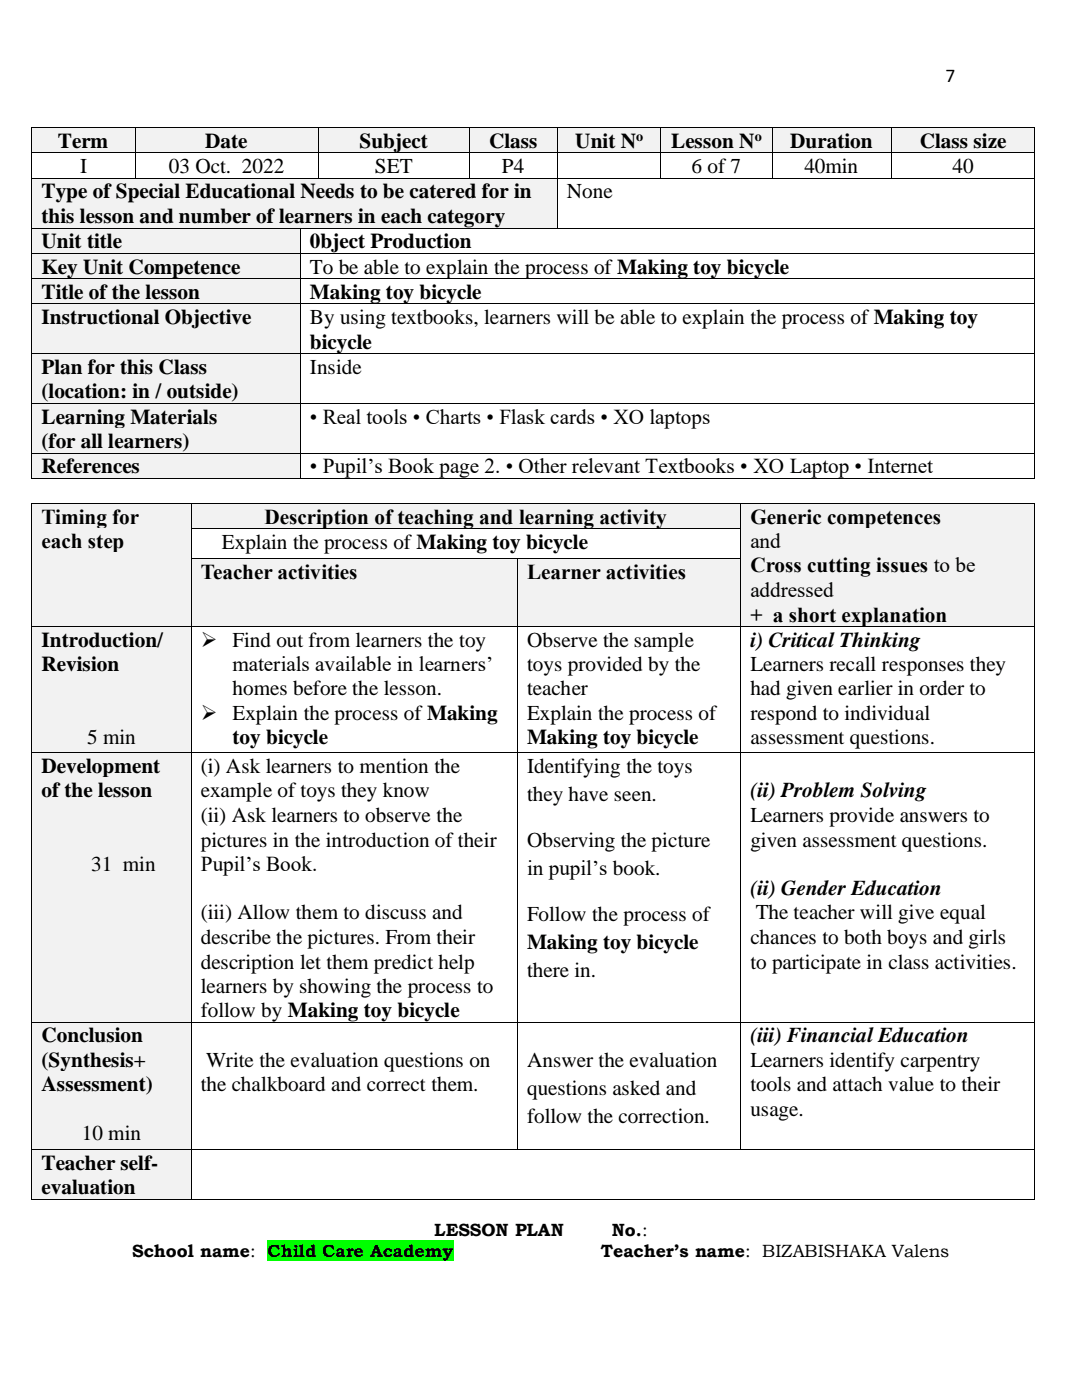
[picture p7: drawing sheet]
<svg xmlns="http://www.w3.org/2000/svg" width="216mm" height="279mm" viewBox="0 0 216 279" stroke-linecap="round" stroke-linejoin="round" font-family="sans-serif">
<defs><g id="words">
<g font-size="4.2">
<text x="11.6" y="29.6">Term</text>
<text x="40.9" y="29.6">Date</text>
<text x="71.7" y="29.6">Subject</text>
<text x="97.6" y="29.6">Class</text>
<text x="114.8" y="29.6">Unit N</text>
<text x="133.9" y="29.6">Lesson N</text>
<text x="157.7" y="29.6">Duration</text>
<text x="183.5" y="29.6">Class size</text>
<text x="16" y="34.6">I</text>
<text x="33.7" y="34.6">03 Oct. 2022</text>
<text x="74.8" y="34.6">SET</text>
<text x="100.1" y="34.6">P4</text>
<text x="138" y="34.6">6 of 7</text>
<text x="160.5" y="34.6">40min</text>
<text x="190" y="34.6">40</text>
<text x="8.3" y="39.6">Type of Special Educational Needs to be catered for in</text>
<text x="113.1" y="39.6">None</text>
<text x="8.3" y="44.6">this lesson and number of learners in each category</text>
<text x="8.3" y="49.6">Unit title</text>
<text x="61.9" y="49.6">0bject Production</text>
<text x="8.3" y="54.6">Key Unit Competence</text>
<text x="8.3" y="59.6">Title of the lesson</text>
<text x="61.9" y="54.6">To be able to explain the process of Making toy bicycle</text>
<text x="61.9" y="59.6">Making toy bicycle</text>
<text x="8.3" y="64.7">Instructional Objective</text>
<text x="61.9" y="64.7">By using textbooks, learners will be able to explain the process of Making toy</text>
<text x="61.9" y="69.6">bicycle</text>
<text x="8.3" y="74.6">Plan for this Class</text>
<text x="61.9" y="74.6">Inside</text>
<text x="8.3" y="79.5">(location: in / outside)</text>
<text x="8.3" y="84.5">Learning Materials</text>
<text x="8.3" y="89.4">(for all learners)</text>
<text x="61.9" y="84.5">• Real tools • Charts • Flask cards • XO laptops</text>
<text x="8.3" y="94.5">References</text>
<text x="61.9" y="94.5">• Pupil’s Book page 2. • Other relevant Textbooks • XO Laptop • Internet</text>
<text x="8.3" y="104.5">Timing for</text>
<text x="52.8" y="104.5">Description of teaching and learning activity</text>
<text x="149.7" y="104.5">Generic competences</text>
<text x="8.3" y="109.4">each step</text>
<text x="44.3" y="109.6">Explain the process of Making toy bicycle</text>
<text x="149.7" y="109.4">and</text>
<text x="40.1" y="115.5">Teacher activities</text>
<text x="105.2" y="115.5">Learner activities</text>
<text x="149.7" y="114.2">Cross cutting issues to be</text>
<text x="149.7" y="119.2">addressed</text>
<text x="149.7" y="124">+ a short explanation</text>
<text x="8.3" y="129.1">Introduction/</text>
<text x="40.1" y="129.1">➢</text>
<text x="46.4" y="129.1">Find out from learners the toy</text>
<text x="105.2" y="129.1">Observe the sample</text>
<text x="149.7" y="129.1">i) Critical Thinking</text>
<text x="8.3" y="133.9">Revision</text>
<text x="46.4" y="133.9">materials available in learners’</text>
<text x="105.2" y="133.9">toys provided by the</text>
<text x="149.7" y="133.9">Learners recall responses they</text>
<text x="40.1" y="143.6">➢</text>
<text x="46.4" y="138.8">homes before the lesson.</text>
<text x="46.4" y="143.6">Explain the process of Making</text>
<text x="105.2" y="138.8">teacher</text>
<text x="105.2" y="143.6">Explain the process of</text>
<text x="149.7" y="138.8">had given earlier in order to</text>
<text x="149.7" y="143.6">respond to individual</text>
<text x="17.4" y="148.6">5 min</text>
<text x="46.4" y="148.6">toy bicycle</text>
<text x="105.2" y="148.6">Making toy bicycle</text>
<text x="149.7" y="148.6">assessment questions.</text>
<text x="8.3" y="154.3">Development</text>
<text x="40.1" y="154.3">(i) Ask learners to mention the</text>
<text x="105.2" y="154.3">Identifying the toys</text>
<text x="8.3" y="159.2">of the lesson</text>
<text x="40.1" y="159.2">example of toys they know</text>
<text x="105.2" y="159.9">they have seen.</text>
<text x="149.7" y="159.2">(ii) Problem Solving</text>
<text x="40.1" y="164">(ii) Ask learners to observe the</text>
<text x="149.7" y="164">Learners provide answers to</text>
<text x="18.2" y="173.8">31 min</text>
<text x="40.1" y="168.9">pictures in the introduction of their</text>
<text x="40.1" y="173.8">Pupil’s Book.</text>
<text x="105.2" y="169">Observing the picture</text>
<text x="149.7" y="168.9">given assessment questions.</text>
<text x="105.2" y="174.7">in pupil’s book.</text>
<text x="149.7" y="178.6">(ii) Gender Education</text>
<text x="40.1" y="183.5">(iii) Allow them to discuss and</text>
<text x="105.2" y="183.8">Follow the process of</text>
<text x="150.8" y="183.5">The teacher will give equal</text>
<text x="40.1" y="188.4">describe the pictures. From their</text>
<text x="105.2" y="189.3">Making toy bicycle</text>
<text x="149.7" y="188.4">chances to both boys and girls</text>
<text x="40.1" y="193.3">description let them predict help</text>
<text x="105.2" y="195">there in.</text>
<text x="149.7" y="193.3">to participate in class activities.</text>
<text x="40.1" y="198.1">learners by showing the process to</text>
<text x="40.1" y="203">follow by Making toy bicycle</text>
<text x="8.3" y="208">Conclusion</text>
<text x="149.7" y="208">(iii) Financial Education</text>
<text x="8.3" y="212.9">(Synthesis+</text>
<text x="41.1" y="212.9">Write the evaluation questions on</text>
<text x="105.2" y="212.9">Answer the evaluation</text>
<text x="149.7" y="212.9">Learners identify carpentry</text>
<text x="8.3" y="217.8">Assessment)</text>
<text x="40.1" y="217.8">the chalkboard and correct them.</text>
<text x="105.2" y="218.5">questions asked and</text>
<text x="149.7" y="217.8">tools and attach value to their</text>
<text x="16.3" y="227.5">10 min</text>
<text x="105.2" y="224.1">follow the correction.</text>
<text x="149.7" y="222.7">usage.</text>
<text x="8.3" y="233.4">Teacher self-</text>
<text x="8.3" y="238.3">evaluation</text>
</g>
<text font-size="3.9" x="188.6" y="16.4">7</text>
<g font-size="3.5">
<text x="26.4" y="250.9">School name:</text>
<text x="53.4" y="250.9">Child Care Academy</text>
<text x="86.6" y="246.8">LESSON PLAN</text>
<text x="119.9" y="250.9">Teacher’s name: BIZABISHAKA Valens</text>
<text x="122.1" y="246.8">No.:</text>
</g>
<g font-size="2.8">
<text x="127" y="28.1">o</text>
<text x="150.6" y="28.1">o</text>
</g>
</g></defs>
<g fill="#f2f2f2">
<path d="M6.4 25.6h20.5v4.8h-20.5z" fill-rule="evenodd"/>
<path d="M8.3 25.6h16.8v4.8h-16.8z" fill-rule="evenodd"/>
<path d="M27.1 25.6h36.3v4.8h-36.3z" fill-rule="evenodd"/>
<path d="M28.8 25.6h32.8v4.8h-32.8z" fill-rule="evenodd"/>
<path d="M63.6 25.6h30v4.8h-30z" fill-rule="evenodd"/>
<path d="M65.4 25.6h26.4v4.8h-26.4z" fill-rule="evenodd"/>
<path d="M93.8 25.6h17.3v4.8h-17.3z" fill-rule="evenodd"/>
<path d="M95.6 25.6h13.6v4.8h-13.6z" fill-rule="evenodd"/>
<path d="M111.3 25.6h20.4v4.8h-20.4z" fill-rule="evenodd"/>
<path d="M113.1 25.6h16.8v4.8h-16.8z" fill-rule="evenodd"/>
<path d="M131.9 25.6h22.1v4.8h-22.1z" fill-rule="evenodd"/>
<path d="M133.8 25.6h18.3v4.8h-18.3z" fill-rule="evenodd"/>
<path d="M154.1 25.6h23.7v4.8h-23.7z" fill-rule="evenodd"/>
<path d="M155.9 25.6h20.1v4.8h-20.1z" fill-rule="evenodd"/>
<path d="M178 25.6h28.4v4.8h-28.4z" fill-rule="evenodd"/>
<path d="M179.8 25.6h24.7v4.8h-24.7z" fill-rule="evenodd"/>
</g>
<g fill="#000">
<path d="M6.3 25.4h.1v.2h-.1z" fill-rule="evenodd"/>
<path d="M6.3 25.4h.1v.2h-.1z" fill-rule="evenodd"/>
<path d="M6.3 30.4h.1v.2h-.1z" fill-rule="evenodd"/>
<path d="M26.9 25.4h.2v.2h-.2z" fill-rule="evenodd"/>
<path d="M26.9 30.4h.2v.2h-.2z" fill-rule="evenodd"/>
<path d="M63.4 25.4h.2v.2h-.2z" fill-rule="evenodd"/>
<path d="M63.4 30.4h.2v.2h-.2z" fill-rule="evenodd"/>
<path d="M93.6 25.4h.2v.2h-.2z" fill-rule="evenodd"/>
<path d="M93.6 30.4h.2v.2h-.2z" fill-rule="evenodd"/>
<path d="M111.1 25.4h.2v.2h-.2z" fill-rule="evenodd"/>
<path d="M111.1 30.4h.2v.2h-.2z" fill-rule="evenodd"/>
<path d="M131.7 25.4h.2v.2h-.2z" fill-rule="evenodd"/>
<path d="M131.7 30.4h.2v.2h-.2z" fill-rule="evenodd"/>
<path d="M154 25.4h.1v.2h-.1z" fill-rule="evenodd"/>
<path d="M154 30.4h.1v.2h-.1z" fill-rule="evenodd"/>
<path d="M177.8 25.4h.2v.2h-.2z" fill-rule="evenodd"/>
<path d="M177.8 30.4h.2v.2h-.2z" fill-rule="evenodd"/>
<path d="M206.4 25.4h.2v.2h-.2z" fill-rule="evenodd"/>
<path d="M206.4 25.4h.2v.2h-.2z" fill-rule="evenodd"/>
<path d="M206.4 30.4h.2v.2h-.2z" fill-rule="evenodd"/>
</g>
<g fill="none" stroke="#000" stroke-width=".2">
<path d="M6.3 25.6v4.8M6.3 30.6v4.9M6.4 25.5h20.5M6.4 30.5h20.5M27 25.6v4.8M27 30.6v4.9M27.1 25.5h36.3M27.1 30.5h36.3M63.5 25.6v4.8M63.5 30.6v4.9M63.6 25.5h30M63.6 30.5h30"/>
<path d="M93.7 25.6v4.8M93.7 30.6v4.9M93.8 25.5h17.3M93.8 30.5h17.3M111.2 25.6v4.8M111.2 30.6v4.9M111.3 25.5h20.4M111.3 30.5h20.4M131.8 25.6v4.8M131.8 30.6v4.9M131.9 25.5h22.1M131.9 30.5h22.1"/>
<path d="M154.1 25.6v4.8M154.1 30.6v4.9M154.1 25.5h23.7M154.1 30.5h23.7M177.9 25.6v4.8M177.9 30.6v4.9M178 25.5h28.4M178 30.5h28.4M206.5 25.6v4.8M206.5 30.6v4.9"/>
</g>
<g fill="#f2f2f2">
<path d="M6.4 35.6h104.7v9.8h-104.7z" fill-rule="evenodd"/>
<path d="M8.3 35.6h100.9v5h-100.9z" fill-rule="evenodd"/>
<path d="M8.3 40.6h100.9v4.8h-100.9z" fill-rule="evenodd"/>
</g>
<g fill="#000">
<path d="M6.3 35.5h.1v.1h-.1z" fill-rule="evenodd"/>
<path d="M26.9 35.5h.2v.1h-.2z" fill-rule="evenodd"/>
<path d="M63.4 35.5h.2v.1h-.2z" fill-rule="evenodd"/>
<path d="M93.6 35.5h.2v.1h-.2z" fill-rule="evenodd"/>
<path d="M111.1 35.5h.2v.1h-.2z" fill-rule="evenodd"/>
<path d="M131.7 35.5h.2v.1h-.2z" fill-rule="evenodd"/>
<path d="M154 35.5h.1v.1h-.1z" fill-rule="evenodd"/>
<path d="M177.8 35.5h.2v.1h-.2z" fill-rule="evenodd"/>
<path d="M206.4 35.5h.2v.1h-.2z" fill-rule="evenodd"/>
</g>
<path d="M6.3 35.6v9.8M6.4 35.6h20.5M27.1 35.6h36.3M63.6 35.6h30M93.8 35.6h17.3M111.2 35.6v9.8M111.3 35.6h20.4M131.9 35.6h22.1M154.1 35.6h23.7M178 35.6h28.4M206.5 35.6v9.8" fill="none" stroke="#000" stroke-width=".2"/>
<g fill="#f2f2f2">
<path d="M6.4 45.6h53.5v4.9h-53.5z" fill-rule="evenodd"/>
<path d="M8.3 45.6h49.8v4.9h-49.8z" fill-rule="evenodd"/>
</g>
<g fill="#000">
<path d="M6.3 45.4h.1v.2h-.1z" fill-rule="evenodd"/>
<path d="M59.9 45.4h.2v.2h-.2z" fill-rule="evenodd"/>
<path d="M111.1 45.4h.2v.2h-.2z" fill-rule="evenodd"/>
<path d="M206.4 45.4h.2v.2h-.2z" fill-rule="evenodd"/>
</g>
<path d="M6.3 45.6v4.9M6.4 45.5h53.5M60 45.6v4.9M60.1 45.5h51M111.3 45.5h95.1M206.5 45.6v4.9" fill="none" stroke="#000" stroke-width=".2"/>
<g fill="#f2f2f2">
<path d="M6.4 50.6h53.5v4.9h-53.5z" fill-rule="evenodd"/>
<path d="M8.3 50.6h49.8v4.9h-49.8z" fill-rule="evenodd"/>
</g>
<g fill="#000">
<path d="M6.3 50.5h.1v.1h-.1z" fill-rule="evenodd"/>
<path d="M59.9 50.5h.2v.1h-.2z" fill-rule="evenodd"/>
<path d="M206.4 50.5h.2v.1h-.2z" fill-rule="evenodd"/>
</g>
<path d="M6.3 50.6v4.9M6.4 50.6h53.5M60 50.6v4.9M60.1 50.6h146.3M206.5 50.6v4.9" fill="none" stroke="#000" stroke-width=".2"/>
<g fill="#f2f2f2">
<path d="M6.4 55.7h53.5v4.8h-53.5z" fill-rule="evenodd"/>
<path d="M8.3 55.7h49.8v4.8h-49.8z" fill-rule="evenodd"/>
</g>
<g fill="#000">
<path d="M6.3 55.5h.1v.2h-.1z" fill-rule="evenodd"/>
<path d="M59.9 55.5h.2v.2h-.2z" fill-rule="evenodd"/>
<path d="M206.4 55.5h.2v.2h-.2z" fill-rule="evenodd"/>
</g>
<path d="M6.3 55.7v4.8M6.4 55.6h53.5M60 55.7v4.8M60.1 55.6h146.3M206.5 55.7v4.8" fill="none" stroke="#000" stroke-width=".2"/>
<g fill="#f2f2f2">
<path d="M6.4 60.7h53.5v9.8h-53.5z" fill-rule="evenodd"/>
<path d="M8.3 60.7h49.8v4.9h-49.8z" fill-rule="evenodd"/>
</g>
<g fill="#000">
<path d="M6.3 60.5h.1v.2h-.1z" fill-rule="evenodd"/>
<path d="M59.9 60.5h.2v.2h-.2z" fill-rule="evenodd"/>
<path d="M206.4 60.5h.2v.2h-.2z" fill-rule="evenodd"/>
</g>
<path d="M6.3 60.7v9.8M6.4 60.6h53.5M60 60.7v9.8M60.1 60.6h146.3M206.5 60.7v9.8" fill="none" stroke="#000" stroke-width=".2"/>
<g fill="#f2f2f2">
<path d="M6.4 70.7h53.5v9.7h-53.5z" fill-rule="evenodd"/>
<path d="M8.3 70.7h49.8v4.8h-49.8z" fill-rule="evenodd"/>
<path d="M8.3 75.5h49.8v4.9h-49.8z" fill-rule="evenodd"/>
</g>
<g fill="#000">
<path d="M6.3 70.5h.1v.2h-.1z" fill-rule="evenodd"/>
<path d="M59.9 70.5h.2v.2h-.2z" fill-rule="evenodd"/>
<path d="M206.4 70.5h.2v.2h-.2z" fill-rule="evenodd"/>
</g>
<path d="M6.3 70.7v9.7M6.4 70.6h53.5M60 70.7v9.7M60.1 70.6h146.3M206.5 70.7v9.7" fill="none" stroke="#000" stroke-width=".2"/>
<g fill="#f2f2f2">
<path d="M6.4 80.5h53.5v9.8h-53.5z" fill-rule="evenodd"/>
<path d="M8.3 80.5h49.8v4.9h-49.8z" fill-rule="evenodd"/>
<path d="M8.3 85.4h49.8v4.9h-49.8z" fill-rule="evenodd"/>
</g>
<g fill="#000">
<path d="M6.3 80.4h.1v.1h-.1z" fill-rule="evenodd"/>
<path d="M59.9 80.4h.2v.1h-.2z" fill-rule="evenodd"/>
<path d="M206.4 80.4h.2v.1h-.2z" fill-rule="evenodd"/>
</g>
<path d="M6.3 80.5v9.8M6.4 80.5h53.5M60 80.5v9.8M60.1 80.5h146.3M206.5 80.5v9.8" fill="none" stroke="#000" stroke-width=".2"/>
<g fill="#f2f2f2">
<path d="M6.4 90.5h53.5v4.9h-53.5z" fill-rule="evenodd"/>
<path d="M8.3 90.5h49.8v4.9h-49.8z" fill-rule="evenodd"/>
</g>
<g fill="#000">
<path d="M6.3 90.3h.1v.2h-.1z" fill-rule="evenodd"/>
<path d="M6.3 95.4h.1v.1h-.1z" fill-rule="evenodd"/>
<path d="M6.3 95.4h.1v.1h-.1z" fill-rule="evenodd"/>
<path d="M59.9 90.3h.2v.2h-.2z" fill-rule="evenodd"/>
<path d="M59.9 95.4h.2v.1h-.2z" fill-rule="evenodd"/>
<path d="M206.4 90.3h.2v.2h-.2z" fill-rule="evenodd"/>
<path d="M206.4 95.4h.2v.1h-.2z" fill-rule="evenodd"/>
<path d="M206.4 95.4h.2v.1h-.2z" fill-rule="evenodd"/>
</g>
<path d="M6.3 90.5v4.9M6.4 90.4h53.5M6.4 95.5h53.5M60 90.5v4.9M60.1 90.4h146.3M60.1 95.5h146.3M206.5 90.5v4.9" fill="none" stroke="#000" stroke-width=".2"/>
<g fill="#f2f2f2">
<path d="M6.4 100.6h31.6v24.3h-31.6z" fill-rule="evenodd"/>
<path d="M8.3 100.6h27.9v4.8h-27.9z" fill-rule="evenodd"/>
<path d="M8.3 105.4h27.9v4.9h-27.9z" fill-rule="evenodd"/>
<path d="M8.3 110.3h27.9v4.9h-27.9z" fill-rule="evenodd"/>
<path d="M8.3 115.2h27.9v4.9h-27.9z" fill-rule="evenodd"/>
<path d="M38.2 100.6h109.5v4.8h-109.5z" fill-rule="evenodd"/>
<path d="M40.1 100.6h105.8v4.8h-105.8z" fill-rule="evenodd"/>
<path d="M147.9 100.6h58.5v24.3h-58.5z" fill-rule="evenodd"/>
<path d="M149.7 100.6h54.8v4.8h-54.8z" fill-rule="evenodd"/>
<path d="M149.7 105.4h54.8v4.9h-54.8z" fill-rule="evenodd"/>
<path d="M149.7 110.3h54.8v4.9h-54.8z" fill-rule="evenodd"/>
<path d="M149.7 115.2h54.8v4.9h-54.8z" fill-rule="evenodd"/>
<path d="M149.7 120.1h54.8v4.8h-54.8z" fill-rule="evenodd"/>
</g>
<g fill="#000">
<path d="M6.3 100.4h.1v.2h-.1z" fill-rule="evenodd"/>
<path d="M6.3 100.4h.1v.2h-.1z" fill-rule="evenodd"/>
<path d="M6.3 105.4h.1v.2h-.1z" fill-rule="evenodd"/>
<path d="M38 100.4h.2v.2h-.2z" fill-rule="evenodd"/>
<path d="M38 105.4h.2v.2h-.2z" fill-rule="evenodd"/>
<path d="M147.7 100.4h.2v.2h-.2z" fill-rule="evenodd"/>
<path d="M147.7 105.4h.2v.2h-.2z" fill-rule="evenodd"/>
<path d="M206.4 100.4h.2v.2h-.2z" fill-rule="evenodd"/>
<path d="M206.4 100.4h.2v.2h-.2z" fill-rule="evenodd"/>
<path d="M206.4 105.4h.2v.2h-.2z" fill-rule="evenodd"/>
</g>
<path d="M6.3 100.6v4.8M6.3 105.6v5.7M6.4 100.5h31.6M38.1 100.6v4.8M38.1 105.6v5.7M38.2 100.5h109.5M38.2 105.5h109.5M147.8 100.6v4.8M147.8 105.6v5.7M147.9 100.5h58.5M206.5 100.6v4.8M206.5 105.6v5.7" fill="none" stroke="#000" stroke-width=".2"/>
<g fill="#f2f2f2">
<path d="M38.2 111.5h65v13.4h-65z" fill-rule="evenodd"/>
<path d="M40.1 111.5h61.3v4.9h-61.3z" fill-rule="evenodd"/>
<path d="M103.4 111.5h44.3v13.4h-44.3z" fill-rule="evenodd"/>
<path d="M105.2 111.5h40.7v4.9h-40.7z" fill-rule="evenodd"/>
</g>
<g fill="#000">
<path d="M6.3 111.3h.1v.2h-.1z" fill-rule="evenodd"/>
<path d="M38 111.3h.2v.2h-.2z" fill-rule="evenodd"/>
<path d="M103.2 111.3h.2v.2h-.2z" fill-rule="evenodd"/>
<path d="M147.7 111.3h.2v.2h-.2z" fill-rule="evenodd"/>
<path d="M206.4 111.3h.2v.2h-.2z" fill-rule="evenodd"/>
</g>
<path d="M6.3 111.5v13.4M38.1 111.5v13.4M38.2 111.4h65M103.3 111.5v13.4M103.4 111.4h44.3M147.8 111.5v13.4M206.5 111.5v13.4" fill="none" stroke="#000" stroke-width=".2"/>
<g fill="#f2f2f2">
<path d="M6.4 125.1h31.6v25h-31.6z" fill-rule="evenodd"/>
<path d="M8.3 125.1h27.9v4.9h-27.9z" fill-rule="evenodd"/>
<path d="M8.3 130h27.9v4.8h-27.9z" fill-rule="evenodd"/>
<path d="M8.3 134.8h27.9v4.9h-27.9z" fill-rule="evenodd"/>
<path d="M8.3 139.7h27.9v4.9h-27.9z" fill-rule="evenodd"/>
<path d="M8.3 144.6h27.9v4.8h-27.9z" fill-rule="evenodd"/>
</g>
<g fill="#000">
<path d="M6.3 124.9h.1v.2h-.1z" fill-rule="evenodd"/>
<path d="M38 124.9h.2v.2h-.2z" fill-rule="evenodd"/>
<path d="M103.2 124.9h.2v.2h-.2z" fill-rule="evenodd"/>
<path d="M147.7 124.9h.2v.2h-.2z" fill-rule="evenodd"/>
<path d="M206.4 124.9h.2v.2h-.2z" fill-rule="evenodd"/>
</g>
<path d="M6.3 125.1v25M6.4 125h31.6M38.1 125.1v25M38.2 125h65M103.3 125.1v25M103.4 125h44.3M147.8 125.1v25M147.9 125h58.5M206.5 125.1v25" fill="none" stroke="#000" stroke-width=".2"/>
<g fill="#f2f2f2">
<path d="M6.4 150.3h31.6v53.6h-31.6z" fill-rule="evenodd"/>
<path d="M8.3 150.3h27.9v4.9h-27.9z" fill-rule="evenodd"/>
<path d="M8.3 155.2h27.9v4.8h-27.9z" fill-rule="evenodd"/>
<path d="M8.3 160h27.9v5h-27.9z" fill-rule="evenodd"/>
<path d="M8.3 165h27.9v4.8h-27.9z" fill-rule="evenodd"/>
<path d="M8.3 169.8h27.9v4.9h-27.9z" fill-rule="evenodd"/>
</g>
<g fill="#000">
<path d="M6.3 150.1h.1v.2h-.1z" fill-rule="evenodd"/>
<path d="M38 150.1h.2v.2h-.2z" fill-rule="evenodd"/>
<path d="M103.2 150.1h.2v.2h-.2z" fill-rule="evenodd"/>
<path d="M147.7 150.1h.2v.2h-.2z" fill-rule="evenodd"/>
<path d="M206.4 150.1h.2v.2h-.2z" fill-rule="evenodd"/>
</g>
<path d="M6.3 150.3v53.6M6.4 150.2h31.6M38.1 150.3v53.6M38.2 150.2h65M103.3 150.3v53.6M103.4 150.2h44.3M147.8 150.3v53.6M147.9 150.2h58.5M206.5 150.3v53.6" fill="none" stroke="#000" stroke-width=".2"/>
<g fill="#f2f2f2">
<path d="M6.4 204.1h31.6v25.2h-31.6z" fill-rule="evenodd"/>
<path d="M8.3 204.1h27.9v4.8h-27.9z" fill-rule="evenodd"/>
<path d="M8.3 208.9h27.9v5h-27.9z" fill-rule="evenodd"/>
<path d="M8.3 213.9h27.9v4.8h-27.9z" fill-rule="evenodd"/>
<path d="M8.3 218.7h27.9v4.9h-27.9z" fill-rule="evenodd"/>
<path d="M8.3 223.6h27.9v4.8h-27.9z" fill-rule="evenodd"/>
</g>
<g fill="#000">
<path d="M6.3 203.9h.1v.2h-.1z" fill-rule="evenodd"/>
<path d="M38 203.9h.2v.2h-.2z" fill-rule="evenodd"/>
<path d="M103.2 203.9h.2v.2h-.2z" fill-rule="evenodd"/>
<path d="M147.7 203.9h.2v.2h-.2z" fill-rule="evenodd"/>
<path d="M206.4 203.9h.2v.2h-.2z" fill-rule="evenodd"/>
</g>
<path d="M6.3 204.1v25.2M6.4 204h31.6M38.1 204.1v25.2M38.2 204h65M103.3 204.1v25.2M103.4 204h44.3M147.8 204.1v25.2M147.9 204h58.5M206.5 204.1v25.2" fill="none" stroke="#000" stroke-width=".2"/>
<g fill="#f2f2f2">
<path d="M6.4 229.5h31.6v9.8h-31.6z" fill-rule="evenodd"/>
<path d="M8.3 229.5h27.9v4.8h-27.9z" fill-rule="evenodd"/>
<path d="M8.3 234.3h27.9v5h-27.9z" fill-rule="evenodd"/>
</g>
<g fill="#000">
<path d="M6.3 229.3h.1v.2h-.1z" fill-rule="evenodd"/>
<path d="M6.3 239.3h.1v.1h-.1z" fill-rule="evenodd"/>
<path d="M6.3 239.3h.1v.1h-.1z" fill-rule="evenodd"/>
<path d="M38 229.3h.2v.2h-.2z" fill-rule="evenodd"/>
<path d="M38 239.3h.2v.1h-.2z" fill-rule="evenodd"/>
<path d="M103.2 229.3h.2v.2h-.2z" fill-rule="evenodd"/>
<path d="M147.7 229.3h.2v.2h-.2z" fill-rule="evenodd"/>
<path d="M206.4 229.3h.2v.2h-.2z" fill-rule="evenodd"/>
<path d="M206.4 239.3h.2v.1h-.2z" fill-rule="evenodd"/>
<path d="M206.4 239.3h.2v.1h-.2z" fill-rule="evenodd"/>
</g>
<path d="M6.3 229.5v9.8M6.4 229.4h31.6M6.4 239.4h31.6M38.1 229.5v9.8M38.2 229.4h65M38.2 239.4h168.2M103.4 229.4h44.3M147.9 229.4h58.5M206.5 229.5v9.8" fill="none" stroke="#000" stroke-width=".2"/>
<path d="M53.4 247.6h37.1v4.1h-37.1z" fill-rule="evenodd" fill="#0f0"/>
<use href="#words"/>
</svg>
